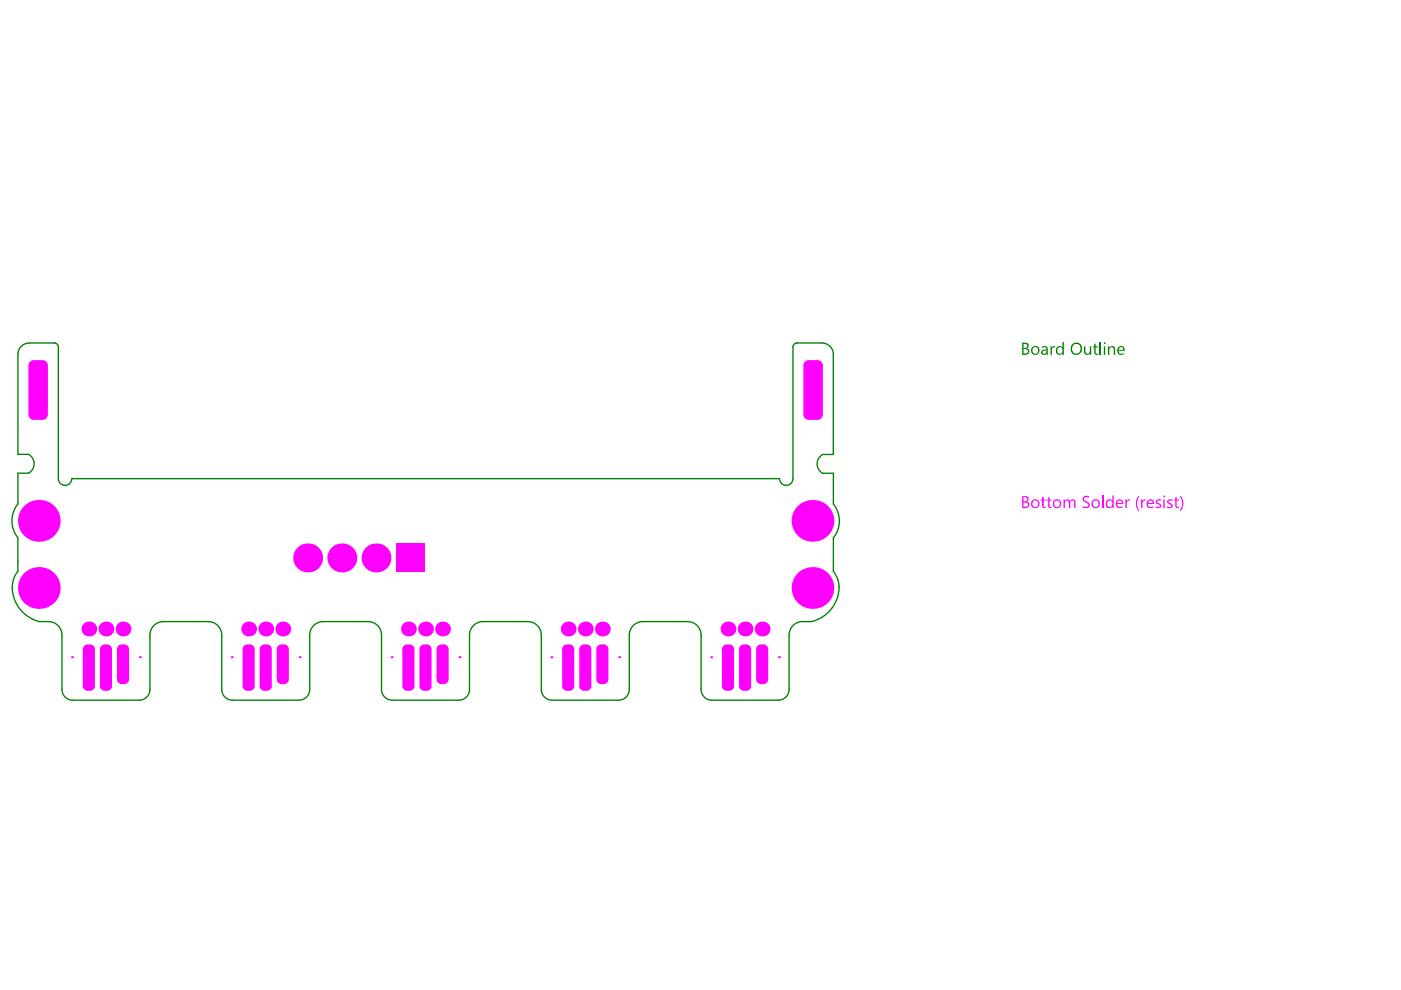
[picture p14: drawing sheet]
<svg xmlns="http://www.w3.org/2000/svg" width="297mm" height="210mm" viewBox="0 0 297 210" stroke-linecap="round" stroke-linejoin="round" font-family="sans-serif">
<g fill="none" stroke="#008000" stroke-width=".29">
<path d="M3.8 75.1v21.2h2.3M6.2 72.7h5.4M12.4 73.6v27.9M168.1 73.6v27.9M168.8 72.7h5.5M176.7 75.2v21.2h-2.3M3.8 114v7.1M6.1 100.3h-2.3v6.5M15.2 101.5h150.1M174.4 100.3h2.3v6.5M176.7 114v7.1M8.3 131.8h2"/>
<path d="M13.1 134.6v11.6M31.8 134.6v11.6M34.6 131.8h9.6M47 134.6v11.6M65.7 134.6v11.6M68.5 131.8h9.5M80.9 134.6v11.6M99.5 134.6v11.6M102.4 131.8h9.5M114.8 134.6v11.6M133.4 134.6v11.6M136.3 131.8h9.5"/>
<path d="M148.6 134.6v11.6M167.3 134.6v11.6M170.2 131.8h1.9M15.4 148.5h14.1M49.3 148.5h14.1M83.2 148.5h14.1M117 148.5h14.1M150.9 148.5h14.1"/>
</g>
<g fill="#008000">
<path d="M222.7 73.4h.3v.4l.2-.4h.5v.3a.45 .45 0 0 0-.6 .1 .45 .45 0 0 0-.1 .5v.9h-.3z"/>
<path d="M229.8 73.4h.3v1a.48 .48 0 0 0 .5 .6 .48 .48 0 0 0 .5-.6v-1h.3v1.8h-.3v-.2a.68 .68 0 0 1-.8 .2 .68 .68 0 0 1-.5-.7z"/>
<path d="M232 72.9h.3v.5h.5v.2h-.5v1.2l.2 .2h.3a.41 .41 0 0 1-.5 .2 .41 .41 0 0 1-.3-.5v-1.1h-.3v-.2h.3z"/>
<path d="M217 72.9v.9h.3a.44 .44 0 0 0 .5-.4 .44 .44 0 0 0-.5-.5zM217 74v1h.4a.49 .49 0 0 0 .6-.6 .49 .49 0 0 0-.7-.4zM216.7 72.6l.7 .1a.59 .59 0 0 1 .7 .5 .59 .59 0 0 1-.4 .7 .7 .7 0 0 1 .5 .8 .7 .7 0 0 1-.8 .5h-.7z"/>
<path d="M219 73.8a.69 .69 0 0 0 .1 1 .69 .69 0 0 0 1-.1 .78 .78 0 0 0-.7-1.1zM218.5 74.3a.95 .95 0 0 1 1.9 0 .95 .95 0 0 1-1.9 0z"/>
<path d="M221.1 74.5a.38 .38 0 0 0 .2 .5 .38 .38 0 0 0 .5-.3l.1-.4zM220.9 73.5a.73 .73 0 0 1 .8-.1 .73 .73 0 0 1 .5 .6v1.2h-.3v-.2a.6 .6 0 0 1-.8 .3 .6 .6 0 0 1-.4-.7 .6 .6 0 0 1 .7-.4l.5-.2a.51 .51 0 0 0-.4-.4 .51 .51 0 0 0-.6 .2z"/>
<path d="M224 73.6a.8 .8 0 0 1 1.3 0v-1.1h.3v2.7h-.3v-.3a.8 .8 0 0 1-1.1 .2 .8 .8 0 0 1-.3-1zM224.3 73.9a.64 .64 0 0 0 0 .8 .64 .64 0 0 0 .8 .1l.2-.6a.55 .55 0 0 0-.4-.6 .55 .55 0 0 0-.6 .3z"/>
<path d="M227.4 73.3v.1a1.1 1.1 0 0 0 .8 1.6 1.02 1.02 0 0 0 .8-1.6 .93 .93 0 0 0-1.6-.1zM227.3 73a1.29 1.29 0 0 1 2.1 .6 1.29 1.29 0 0 1-1.5 1.6l-.3-.1a1.41 1.41 0 0 1-.3-2.1z"/>
</g>
<path d="M233.3 72.5v2.7" fill="none" stroke="#008000" stroke-width=".29"/>
<g fill="#008000">
<path d="M234.9 73.4h.3v.3a.65 .65 0 0 1 .8-.3 .65 .65 0 0 1 .4 .7v1.1h-.3v-1a.48 .48 0 0 0-.4-.6 .48 .48 0 0 0-.5 .6v1h-.3z"/>
<path d="M234 72.8a.2 .2 0 0 1 .4 0 .2 .2 0 0 1-.4 0zM234 73.4h.3v1.8h-.3z"/>
<path d="M237.3 73.8l-.1 .4h1a.49 .49 0 0 0-.3-.6 .49 .49 0 0 0-.6 .2zM237 73.7a.8 .8 0 0 1 1-.3 .8 .8 0 0 1 .5 1h-1.3a.67 .67 0 0 0 .4 .6 .67 .67 0 0 0 .7-.2v.3a.94 .94 0 0 1-1.2-.1 .94 .94 0 0 1-.1-1.2z"/>
</g>
<g fill="none" stroke="#008000" stroke-width=".29">
<path d="M6.2 72.7a2.42 2.42 0 0 0-2.4 2.4M11.5 72.7a.86 .86 0 0 1 .9 .9M169 72.7a.86 .86 0 0 0-.9 .9M174.3 72.7a2.42 2.42 0 0 1 2.4 2.4M6.1 96.3a2.27 2.27 0 0 1 0 4M174.4 96.4a2.27 2.27 0 0 0 0 3.9M3.8 106.8a5.7 5.7 0 0 0 0 7.2M12.4 101.5a1.43 1.43 0 0 0 1.4 1.4 1.43 1.43 0 0 0 1.4-1.4M165.3 101.5a1.43 1.43 0 0 0 1.4 1.4 1.43 1.43 0 0 0 1.4-1.4M176.7 106.8a5.7 5.7 0 0 1 0 7.2M3.8 121.1a6.5 6.5 0 0 0 1.1 8.7 7.6 7.6 0 0 0 3.4 2M10.3 131.8a2.85 2.85 0 0 1 2.8 2.8"/>
<path d="M34.6 131.8a2.85 2.85 0 0 0-2.8 2.8M44.2 131.8a2.85 2.85 0 0 1 2.8 2.8M68.5 131.8a2.85 2.85 0 0 0-2.8 2.8M78 131.8a2.85 2.85 0 0 1 2.9 2.8M102.4 131.8a2.85 2.85 0 0 0-2.9 2.8M111.9 131.8a2.85 2.85 0 0 1 2.9 2.8M136.3 131.8a2.85 2.85 0 0 0-2.9 2.8M145.8 131.8a2.85 2.85 0 0 1 2.8 2.8M170.2 131.8a2.85 2.85 0 0 0-2.9 2.8M176.7 121.1a6.2 6.2 0 0 1-.4 8 7.6 7.6 0 0 1-4.2 2.7M13.1 146.2a2.28 2.28 0 0 0 2.3 2.3M31.8 146.2a2.28 2.28 0 0 1-2.3 2.3"/>
<path d="M47 146.2a2.28 2.28 0 0 0 2.3 2.3M65.7 146.2a2.28 2.28 0 0 1-2.3 2.3M80.9 146.2a2.28 2.28 0 0 0 2.3 2.3M99.5 146.2a2.28 2.28 0 0 1-2.2 2.3M114.8 146.2a2.28 2.28 0 0 0 2.2 2.3M133.4 146.2a2.28 2.28 0 0 1-2.3 2.3M148.6 146.2a2.28 2.28 0 0 0 2.3 2.3M167.3 146.2a2.28 2.28 0 0 1-2.3 2.3"/>
</g>
<g fill="#f0f">
<path d="M220.9 105.5l.4-.2v.6h.4v.2h-.4v1.3h.4v.3h-.5l-.2-.3-.1-1.3h-.3v-.2h.3z"/>
<path d="M222.2 105.5l.3-.2v.6h.4v.2h-.4v1.3h.4v.3h-.5l-.2-.3v-1.3h-.3v-.2h.3z"/>
<path d="M225.5 105.9h.3v.3a.59 .59 0 0 1 .5-.4 .59 .59 0 0 1 .6 .4 .61 .61 0 0 1 .7-.3 .61 .61 0 0 1 .4 .7v1.1h-.3v-1.1a.42 .42 0 0 0-.4-.5 .42 .42 0 0 0-.4 .6v1h-.3v-1.1a.45 .45 0 0 0-.4-.5 .45 .45 0 0 0-.4 .6v1h-.3z"/>
<path d="M229.6 105.4l.6-.3h.5l.2 .1v.4a.62 .62 0 0 0-.7-.2 .62 .62 0 0 0-.4 .6l.3 .2a1.1 1.1 0 0 1 1 1.1 1.08 1.08 0 0 1-1.6 .3v-.3a.72 .72 0 0 0 1.3-.3l-.4-.4a.91 .91 0 0 1-.8-1.2z"/>
<path d="M217 105.4v.9h.3a.44 .44 0 0 0 .5-.5 .44 .44 0 0 0-.5-.4zM217 106.6v.8h.4a.46 .46 0 0 0 .5-.5 .46 .46 0 0 0-.6-.3zM216.7 105.2h.7a.59 .59 0 0 1 .7 .5 .59 .59 0 0 1-.4 .6 .7 .7 0 0 1 .5 .8 .7 .7 0 0 1-.8 .6h-.7z"/>
<path d="M219 106.3a.7 .7 0 0 0 0 .9 .7 .7 0 0 0 .9 .2 .69 .69 0 0 0 .2-.9 .69 .69 0 0 0-.9-.3zM218.6 106.8a.93 .93 0 0 1 1.8 0 .93 .93 0 0 1-1.8 0z"/>
<path d="M223.6 106.3a.67 .67 0 0 0 .1 1 .67 .67 0 0 0 .9-.1 .67 .67 0 0 0 0-.9 .67 .67 0 0 0-.9 0zM223.2 106.8a.95 .95 0 0 1 1.9 0 .95 .95 0 0 1-1.9 0z"/>
<path d="M231.8 106.3a.67 .67 0 0 0 .1 1 .67 .67 0 0 0 .9-.1 .67 .67 0 0 0 0-.9 .67 .67 0 0 0-.9 0zM231.6 106.1a.94 .94 0 0 1 1.4 .1 .94 .94 0 0 1-.2 1.3 .94 .94 0 0 1-1.3-.1l-.1-.8z"/>
</g>
<path d="M233.8 105v2.7" fill="none" stroke="#f0f" stroke-width=".29"/>
<g fill="#f0f">
<path d="M238.6 105.9h.3v.4l.2-.4h.4v.3l-.2-.1-.3 .2-.1 1.4h-.3z"/>
<path d="M241.3 105.3h.3a2.4 2.4 0 0 0 0 3h-.2a2.69 2.69 0 0 1-.1-3z"/>
<path d="M241.9 105.9h.3l.1 .4 .1-.3 .5-.2v.4l-.3-.1-.3 .3-.1 1.3h-.3z"/>
<path d="M245 106.1l.6-.3 .5 .1v.3l-.3-.1a.33 .33 0 0 0-.5 .3 .33 .33 0 0 0 .5 .3 .56 .56 0 0 1 .4 .8 .56 .56 0 0 1-.9 .2h-.3l.1-.3a.38 .38 0 0 0 .5 .1 .38 .38 0 0 0 .2-.5 .67 .67 0 0 1-.8-.9z"/>
<path d="M247.5 106.1h.1a.73 .73 0 0 1 1-.2v.3l-.4-.1a.33 .33 0 0 0-.5 .3 .33 .33 0 0 0 .5 .3 .55 .55 0 0 1 .4 .7 .55 .55 0 0 1-.8 .3h-.4v-.3l.4 .1a.35 .35 0 0 0 .6-.2 .35 .35 0 0 0-.5-.4l-.2-.1a.41 .41 0 0 1-.2-.7z"/>
<path d="M249.2 105.5l.3-.2v.6h.5v.2h-.5v1.2l.1 .2 .4-.1v.3h-.5l-.2-.2-.1-1.4h-.3v-.2h.3z"/>
<path d="M250 105.2a1.04 1.04 0 0 1 .8 1.1 2.6 2.6 0 0 1-.5 2h-.2a2.5 2.5 0 0 0-.1-3.1z"/>
<path d="M234.5 106.2a.81 .81 0 0 1 1.3-.1v-1.1h.3v2.7h-.3v-.3a.79 .79 0 0 1-1.1 .2 .79 .79 0 0 1-.2-1zM234.9 106.2a.77 .77 0 0 0-.2 .8 .77 .77 0 0 0 .7 .5l.3-.2 .1-.7a.58 .58 0 0 0-.3-.5 .58 .58 0 0 0-.6 .1z"/>
<path d="M237 106.3l-.1 .3h1a.5 .5 0 0 0-.3-.4 .5 .5 0 0 0-.6 .1zM236.7 106.2a.82 .82 0 0 1 1-.2 .82 .82 0 0 1 .5 .9h-1.3a.65 .65 0 0 0 .4 .6 .65 .65 0 0 0 .7-.2v.3a.96 .96 0 0 1-1.2-.2 .96 .96 0 0 1-.1-1.2z"/>
<path d="M243.5 106.3l-.1 .3h1a.49 .49 0 0 0-.3-.5 .49 .49 0 0 0-.6 .2zM243.2 106.2a.82 .82 0 0 1 1-.2 .82 .82 0 0 1 .5 .9h-1.3a.67 .67 0 0 0 .4 .6 .67 .67 0 0 0 .7-.2 .47 .47 0 0 1-.2 .4 .47 .47 0 0 1-.5 0 .98 .98 0 0 1-.6-1.5z"/>
<path d="M246.6 105.2a.2 .2 0 0 1 .4 0 .2 .2 0 0 1-.4 0zM246.6 105.9h.3v1.8h-.3z"/>
<path d="M9 76.4v1.1zM9 76.4a1.14 1.14 0 0 1 1.2 1.1h-1.2z"/>
<path d="M6 77.5h1.2zM6.2 76.8l.6-.4h.4v1.1h-1.2z"/>
<path d="M7.2 87.9v1.1zM6 87.9h1.2v1.1a1.14 1.14 0 0 1-1.2-1.1z"/>
<path d="M9 87.9h1.2zM9 87.9h1.2a1.14 1.14 0 0 1-1.2 1.1z"/>
<path d="M173.3 76.4v1.1zM173.3 76.4a1.14 1.14 0 0 1 1.2 1.1h-1.2z"/>
<path d="M170.3 77.5h1.2zM170.6 76.8l.5-.4h.4v1.1h-1.2z"/>
<path d="M171.5 87.9v1.1zM170.3 87.9h1.2v1.1a1.14 1.14 0 0 1-1.2-1.1z"/>
<path d="M173.3 87.9h1.2zM173.3 87.9h1.2a1.14 1.14 0 0 1-1.2 1.1z"/>
<path d="M154.1 145.5v1zM153.1 145.5h1v1a1 1 0 0 1-1-1z"/>
<path d="M154.6 145.5h1zM154.6 145.5h1a1 1 0 0 1-1 1z"/>
<path d="M154.6 136.6v1zM154.6 136.6a1 1 0 0 1 1 1h-1z"/>
<path d="M153.1 137.6h1zM153.4 136.9l.7-.3v1h-1z"/>
<path d="M161.3 144v1zM160.3 144h1v1a1 1 0 0 1-1-1z"/>
<path d="M161.9 144h1zM161.9 144h1a1 1 0 0 1-1 1z"/>
<path d="M161.9 136.6v1zM161.9 136.6a1 1 0 0 1 1 1h-1z"/>
<path d="M160.3 137.6h1zM160.6 136.9l.7-.3v1h-1z"/>
<path d="M157.7 145.5v1zM156.7 145.5h1v1a1 1 0 0 1-1-1z"/>
<path d="M158.3 145.5h1zM158.3 145.5h1a1 1 0 0 1-1 1z"/>
<path d="M158.3 136.6v1zM158.3 136.6a1 1 0 0 1 1 1h-1z"/>
<path d="M156.7 137.6h1zM157 136.9l.7-.3v1h-1z"/>
<path d="M22.2 145.5v1zM21.2 145.5h1v1a1 1 0 0 1-1-1z"/>
<path d="M22.7 145.5h1zM22.7 145.5h1a1 1 0 0 1-1 1z"/>
<path d="M22.7 136.6v1zM22.7 136.6a1 1 0 0 1 1 1h-1z"/>
<path d="M21.2 137.6h1zM21.5 136.9l.7-.3v1h-1z"/>
<path d="M25.8 144v1zM24.8 144h1v1a1 1 0 0 1-1-1z"/>
<path d="M26.4 144h1zM26.4 144h1a1 1 0 0 1-1 1z"/>
<path d="M26.4 136.6v1zM26.4 136.6a1 1 0 0 1 1 1h-1z"/>
<path d="M24.8 137.6h1zM25.1 136.9l.7-.3v1h-1z"/>
<path d="M18.6 145.5v1zM17.6 145.5h1v1a1 1 0 0 1-1-1z"/>
<path d="M19.1 145.5h1zM19.1 145.5h1a1 1 0 0 1-1 1z"/>
<path d="M19.1 136.6v1zM19.1 136.6a1 1 0 0 1 1 1h-1z"/>
<path d="M17.6 137.6h1zM17.8 136.9l.8-.3v1h-1z"/>
<path d="M89.9 145.5v1zM88.9 145.5h1v1a1 1 0 0 1-1-1z"/>
<path d="M90.5 145.5h1zM90.5 145.5h1a1 1 0 0 1-1 1z"/>
<path d="M90.5 136.6v1zM90.5 136.6a1 1 0 0 1 1 1h-1z"/>
<path d="M88.9 137.6h1zM89.2 136.9l.7-.3v1h-1z"/>
<path d="M93.6 144v1zM92.6 144h1v1a1 1 0 0 1-1-1z"/>
<path d="M94.1 144h1zM94.1 144h1a1 1 0 0 1-1 1z"/>
<path d="M94.1 136.6v1zM94.1 136.6a1 1 0 0 1 1 1h-1z"/>
<path d="M92.6 137.6h1zM92.8 136.9l.8-.3v1h-1z"/>
<path d="M86.3 145.5v1zM85.3 145.5h1v1a1 1 0 0 1-1-1z"/>
<path d="M86.9 145.5h1zM86.9 145.5h1a1 1 0 0 1-1 1z"/>
<path d="M86.9 136.6v1zM86.9 136.6a1 1 0 0 1 1 1h-1z"/>
<path d="M85.3 137.6h1zM85.6 136.9l.7-.3v1h-1z"/>
<path d="M123.8 145.5v1zM122.8 145.5h1v1a1 1 0 0 1-1-1z"/>
<path d="M124.4 145.5h1zM124.4 145.5h1a1 1 0 0 1-1 1z"/>
<path d="M124.4 136.6v1zM124.4 136.6a1 1 0 0 1 1 1h-1z"/>
<path d="M122.8 137.6h1zM123.1 136.9l.7-.3v1h-1z"/>
<path d="M127.4 144v1zM126.4 144h1v1a1 1 0 0 1-1-1z"/>
<path d="M128 144h1zM128 144h1a1 1 0 0 1-1 1z"/>
<path d="M128 136.6v1zM128 136.6a1 1 0 0 1 1 1h-1z"/>
<path d="M126.4 137.6h1zM126.7 136.9l.7-.3v1h-1z"/>
<path d="M120.2 145.5v1zM119.2 145.5h1v1a1 1 0 0 1-1-1z"/>
<path d="M120.8 145.5h1zM120.8 145.5h1a1 1 0 0 1-1 1z"/>
<path d="M120.8 136.6v1zM120.8 136.6a1 1 0 0 1 1 1h-1z"/>
<path d="M119.2 137.6h1zM119.5 136.9l.7-.3v1h-1z"/>
<path d="M56.1 145.5v1zM55.1 145.5h1v1a1 1 0 0 1-1-1z"/>
<path d="M56.6 145.5h1zM56.6 145.5h1a1 1 0 0 1-1 1z"/>
<path d="M56.6 136.6v1zM56.6 136.6a1 1 0 0 1 1 1h-1z"/>
<path d="M55.1 137.6h1zM55.3 136.9l.8-.3v1h-1z"/>
<path d="M59.7 144v1zM58.7 144h1v1a1 1 0 0 1-1-1z"/>
<path d="M60.2 144h1zM60.2 144h1a1 1 0 0 1-1 1z"/>
<path d="M60.2 136.6v1zM60.2 136.6a1 1 0 0 1 1 1h-1z"/>
<path d="M58.7 137.6h1zM59 136.9l.7-.3v1h-1z"/>
<path d="M52.4 145.5v1zM51.4 145.5h1v1a1 1 0 0 1-1-1z"/>
<path d="M53 145.5h1zM53 145.5h1a1 1 0 0 1-1 1z"/>
<path d="M53 136.6v1zM53 136.6a1 1 0 0 1 1 1h-1z"/>
<path d="M51.4 137.6h1zM51.7 136.9l.7-.3v1h-1z"/>
<circle cx="8.2" cy="110.4" r="4.4"/>
<circle cx="8.2" cy="124.7" r="4.4"/>
<circle cx="15.3" cy="139.3" r=".21"/>
<circle cx="18.8" cy="133.4" r="1.57"/>
<circle cx="22.5" cy="133.4" r="1.57"/>
<circle cx="26.1" cy="133.4" r="1.57"/>
<circle cx="29.7" cy="139.3" r=".21"/>
<circle cx="49.2" cy="139.3" r=".21"/>
<circle cx="52.7" cy="133.4" r="1.57"/>
<circle cx="56.3" cy="133.4" r="1.57"/>
<circle cx="60" cy="133.4" r="1.57"/>
<circle cx="63.5" cy="139.3" r=".21"/>
<circle cx="65.2" cy="118.3" r="3.1"/>
<circle cx="72.5" cy="118.3" r="3.1"/>
<circle cx="79.7" cy="118.3" r="3.1"/>
<circle cx="83" cy="139.3" r=".21"/>
<circle cx="86.6" cy="133.4" r="1.57"/>
<circle cx="90.2" cy="133.4" r="1.57"/>
<circle cx="93.8" cy="133.4" r="1.57"/>
<circle cx="97.4" cy="139.3" r=".21"/>
<circle cx="116.9" cy="139.3" r=".21"/>
<circle cx="120.5" cy="133.4" r="1.57"/>
<circle cx="124.1" cy="133.4" r="1.57"/>
<circle cx="127.7" cy="133.4" r="1.57"/>
<circle cx="131.3" cy="139.3" r=".21"/>
<circle cx="165.2" cy="139.3" r=".21"/>
<circle cx="150.8" cy="139.3" r=".21"/>
<circle cx="158" cy="133.4" r="1.57"/>
<circle cx="161.6" cy="133.4" r="1.57"/>
<circle cx="154.3" cy="133.4" r="1.57"/>
<circle cx="172.3" cy="124.7" r="4.4"/>
<circle cx="172.3" cy="110.4" r="4.4"/>
</g>
<g fill="#f0f">
<path d="M6 77.5l1.2-1.1h1.8l1.2 1.1v10.4l-1.2 1.1h-1.8l-1.2-1.1z" fill-rule="evenodd"/>
<path d="M83.9 115.2h6.1v6.2h-6.1z" fill-rule="evenodd"/>
<path d="M170.3 77.5l1.2-1.1h1.8l1.2 1.1v10.4l-1.2 1.1h-1.8l-1.2-1.1z" fill-rule="evenodd"/>
<path d="M153.1 137.6l1-1h.5l1 1v7.9l-1 1h-.5l-1-1z" fill-rule="evenodd"/>
<path d="M160.3 137.6l1-1h.6l1 1v6.4l-1 1h-.6l-1-1z" fill-rule="evenodd"/>
<path d="M156.7 137.6l1-1h.6l1 1v7.9l-1 1h-.6l-1-1z" fill-rule="evenodd"/>
<path d="M21.2 137.6l1-1h.5l1 1v7.9l-1 1h-.5l-1-1z" fill-rule="evenodd"/>
<path d="M24.8 137.6l1-1h.6l1 1v6.4l-1 1h-.6l-1-1z" fill-rule="evenodd"/>
<path d="M17.6 137.6l1-1h.5l1 1v7.9l-1 1h-.5l-1-1z" fill-rule="evenodd"/>
<path d="M88.9 137.6l1-1h.6l1 1v7.9l-1 1h-.6l-1-1z" fill-rule="evenodd"/>
<path d="M92.6 137.6l1-1h.5l1 1v6.4l-1 1h-.5l-1-1z" fill-rule="evenodd"/>
<path d="M85.3 137.6l1-1h.6l1 1v7.9l-1 1h-.6l-1-1z" fill-rule="evenodd"/>
<path d="M122.8 137.6l1-1h.6l1 1v7.9l-1 1h-.6l-1-1z" fill-rule="evenodd"/>
<path d="M126.4 137.6l1-1h.6l1 1v6.4l-1 1h-.6l-1-1z" fill-rule="evenodd"/>
<path d="M119.2 137.6l1-1h.6l1 1v7.9l-1 1h-.6l-1-1z" fill-rule="evenodd"/>
<path d="M55.1 137.6l1-1h.5l1 1v7.9l-1 1h-.5l-1-1z" fill-rule="evenodd"/>
<path d="M58.7 137.6l1-1h.5l1 1v6.4l-1 1h-.5l-1-1z" fill-rule="evenodd"/>
<path d="M51.4 137.6l1-1h.6l1 1v7.9l-1 1h-.6l-1-1z" fill-rule="evenodd"/>
</g>
</svg>
